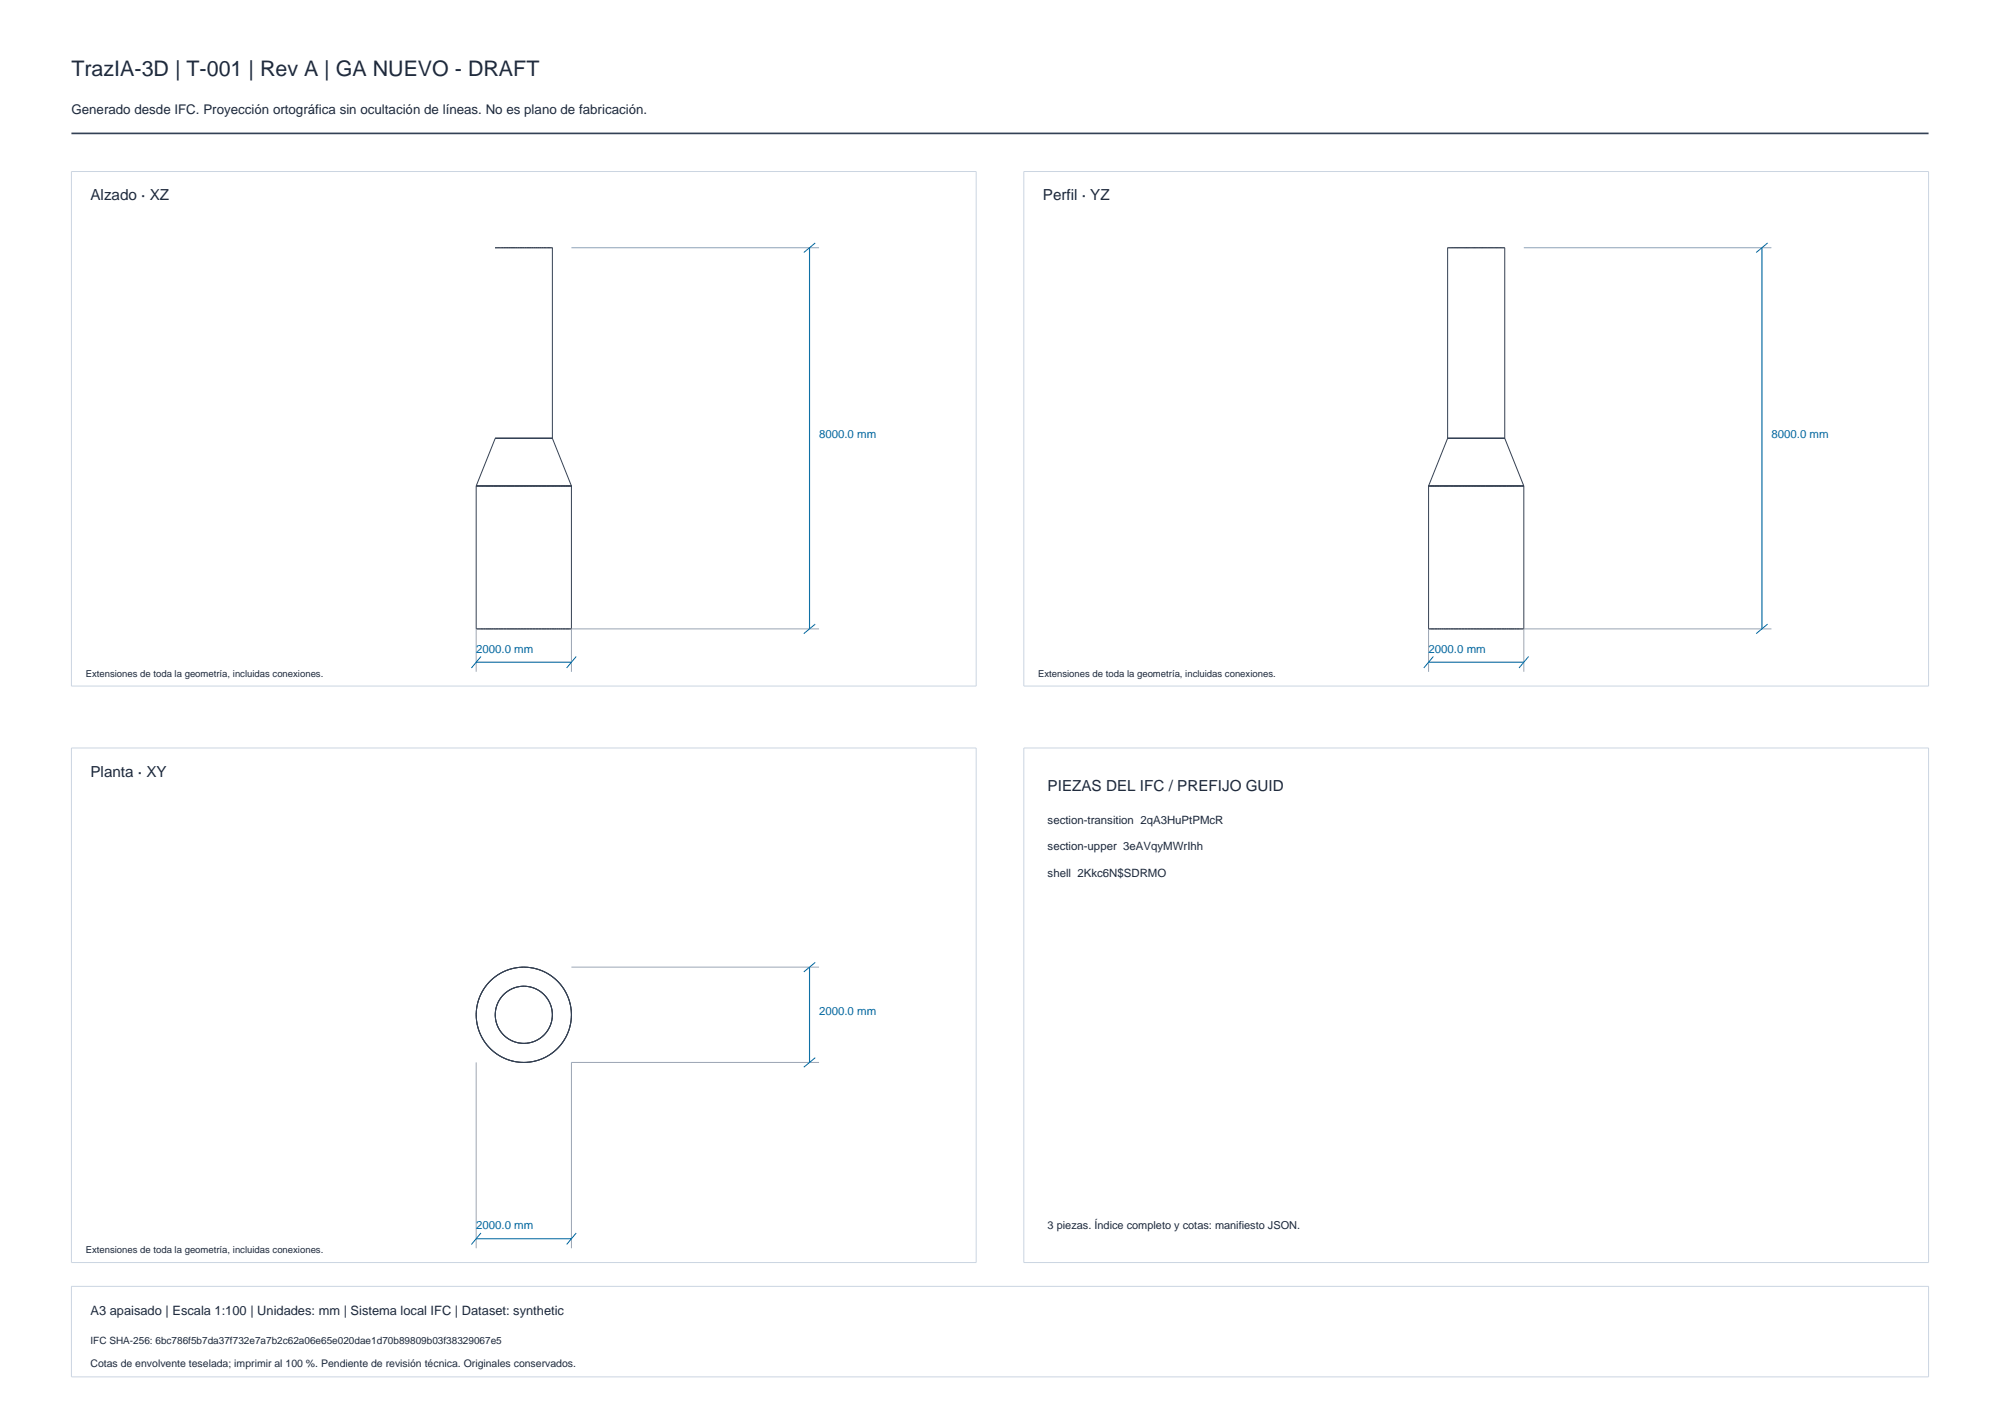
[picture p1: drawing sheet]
<svg xmlns="http://www.w3.org/2000/svg" width="420mm" height="297mm" viewBox="0 0 420 297" stroke-linecap="round" stroke-linejoin="round" font-family="sans-serif">
<defs><g id="words">
<text font-size="4.5" fill="#1e293b" x="15" y="16">TrazIA-3D | T-001 | Rev A | GA NUEVO - DRAFT</text>
<g font-size="3.2" fill="#1e293b">
<text x="19" y="42">Alzado · XZ</text>
<text x="219" y="42">Perfil · YZ</text>
<text x="19" y="163">Planta · XY</text>
<text x="220" y="166">PIEZAS DEL IFC / PREFIJO GUID</text>
</g>
<text font-size="2.8" fill="#1e293b" x="15" y="24">Generado desde IFC. Proyección ortográfica sin ocultación de líneas. No es plano de fabricación.</text>
<text font-size="2.7" fill="#1e293b" x="19" y="276">A3 apaisado | Escala 1:100 | Unidades: mm | Sistema local IFC | Dataset: synthetic</text>
<g font-size="2.4" fill="#0369a1">
<text x="172" y="92">8000.0 mm</text>
<text x="372" y="92">8000.0 mm</text>
<text x="100" y="137">2000.0 mm</text>
<text x="300" y="137">2000.0 mm</text>
<text x="172" y="213">2000.0 mm</text>
<text x="100" y="258">2000.0 mm</text>
</g>
<g font-size="2.4" fill="#1e293b">
<text x="220" y="173">section-transition 2qA3HuPtPMcR</text>
<text x="220" y="178.5">section-upper 3eAVqyMWrIhh</text>
<text x="220" y="184">shell 2Kkc6N$SDRMO</text>
</g>
<text font-size="2.3" fill="#1e293b" x="220" y="258">3 piezas. Índice completo y cotas: manifiesto JSON.</text>
<text font-size="2.2" fill="#1e293b" x="19" y="287">Cotas de envolvente teselada; imprimir al 100 %. Pendiente de revisión técnica. Originales conservados.</text>
<text font-size="2.1" fill="#1e293b" x="19" y="282">IFC SHA-256: 6bc786f5b7da37f732e7a7b2c62a06e65e020dae1d70b89809b03f38329067e5</text>
<g font-size="2" fill="#1e293b">
<text x="18" y="142">Extensiones de toda la geometría, incluidas conexiones.</text>
<text x="218" y="142">Extensiones de toda la geometría, incluidas conexiones.</text>
<text x="18" y="263">Extensiones de toda la geometría, incluidas conexiones.</text>
</g>
</g></defs>
<path d="M15 36h190v108h-190zM215 36h190v108h-190zM15 157h190v108h-190zM215 157h190v108h-190zM15 270h390v19h-390z" fill="none" stroke="#cbd5e1" stroke-width=".21"/>
<g fill="none" stroke="#334155" stroke-width=".21">
<path d="M104 52h.1M104 52h12v40M104 92h12M104 92l-4 10M104 92h.1M116 92l4 10M304 92v-40h12v40M316 92h-12l-4 10M316 92l4 10M100 102h20M100 102v30h20v-30M300 102h20"/>
<path d="M300 102v30h20v-30M100 213a10 10 0 0 0 3.7 7.7M100 213a10 10 0 0 0 3.6 7.7M100.5 209.9l-.4 1.8-.1 1.3M102.3 206.7a10 10 0 0 0-2.3 6.3M102.3 206.6l-1.1 1.6-.5 1.1M103.6 205.3l-1.3 1.3M103.7 205.3l-1.4 1.4M104.1 211.8l-.1 1 .1 1.4M104.2 214.7l.6 1.3 .6 .8M105.4 216.8l.8 .8 1.5 .9M105.7 217.2l1.2 .9 .8 .5"/>
<path d="M106.3 203.7l-1.1 .5-1.6 1.1M107.7 207.4a6 6 0 0 0-3.5 3.9M108.2 207.3a6 6 0 0 1 5.1 .7M110 203a10 10 0 0 1 7.7 3.7M110 203a10 10 0 0 0-6.3 2.3M110 203a10 10 0 0 1 7.7 3.6M110 203l-1.3 .1-1.8 .4M113.3 208l1.3 1.2 .7 1M113.3 208a6 6 0 0 0-7.7 1 6 6 0 0 0-.2 7.8M113.3 218a6 6 0 0 1-5.6 .5M113.3 208l1.2 1 .8 1.2M113.3 218a6 6 0 0 1-5.6 .6"/>
<path d="M115.3 210.2l.6 1.6 .1 1.2M115.3 215.8l-.7 1-1.3 1.2M115.3 210.2l.5 1.3 .2 1.5M115.3 215.8l-.8 1.2-1.2 1M116 213l-.1 1.2-.6 1.6M116 213l-.2 1.5-.5 1.3M117.7 206.6a10 10 0 0 1 2.3 6.4M117.7 206.7a10 10 0 0 1 2.3 6.3M119.3 216.7a10 10 0 0 1-5.6 5.6M120 213a10 10 0 0 1-10 10M120 213l-.1 1.3-.4 1.8M103.6 220.7l1.6 1.1 1.1 .5"/>
<path d="M103.7 220.7a10 10 0 0 0 6.3 2.3M106.9 222.5l1.8 .4 1.3 .1M113.1 222.5l-1.8 .4-1.3 .1"/>
</g>
<path d="M120 52h52M320 52h52M100 132v9M172 132h-52v9M300 132v9M372 132h-52v9M120 203h52M100 223v39M172 223h-52v39" fill="none" stroke="#94a3b8" stroke-width=".21"/>
<path d="M170 52v80M370 52v80M100 139h20M300 139h20M170 203v20M100 260h20" fill="none" stroke="#0369a1" stroke-width=".23"/>
<path d="M171.2 51l-2.4 2M371.2 51l-2.4 2M101 137.8l-2 2.4M121 137.8l-2 2.4M171.2 131l-2.4 2M301 137.8l-2 2.4M321 137.8l-2 2.4M371.2 131l-2.4 2M171.2 202l-2.4 2M171.2 222l-2.4 2M101 258.8l-2 2.4M121 258.8l-2 2.4" fill="none" stroke="#0369a1" stroke-width=".21"/>
<path d="M15 28h390" fill="none" stroke="#334155" stroke-width=".35"/>
<use href="#words"/>
</svg>
